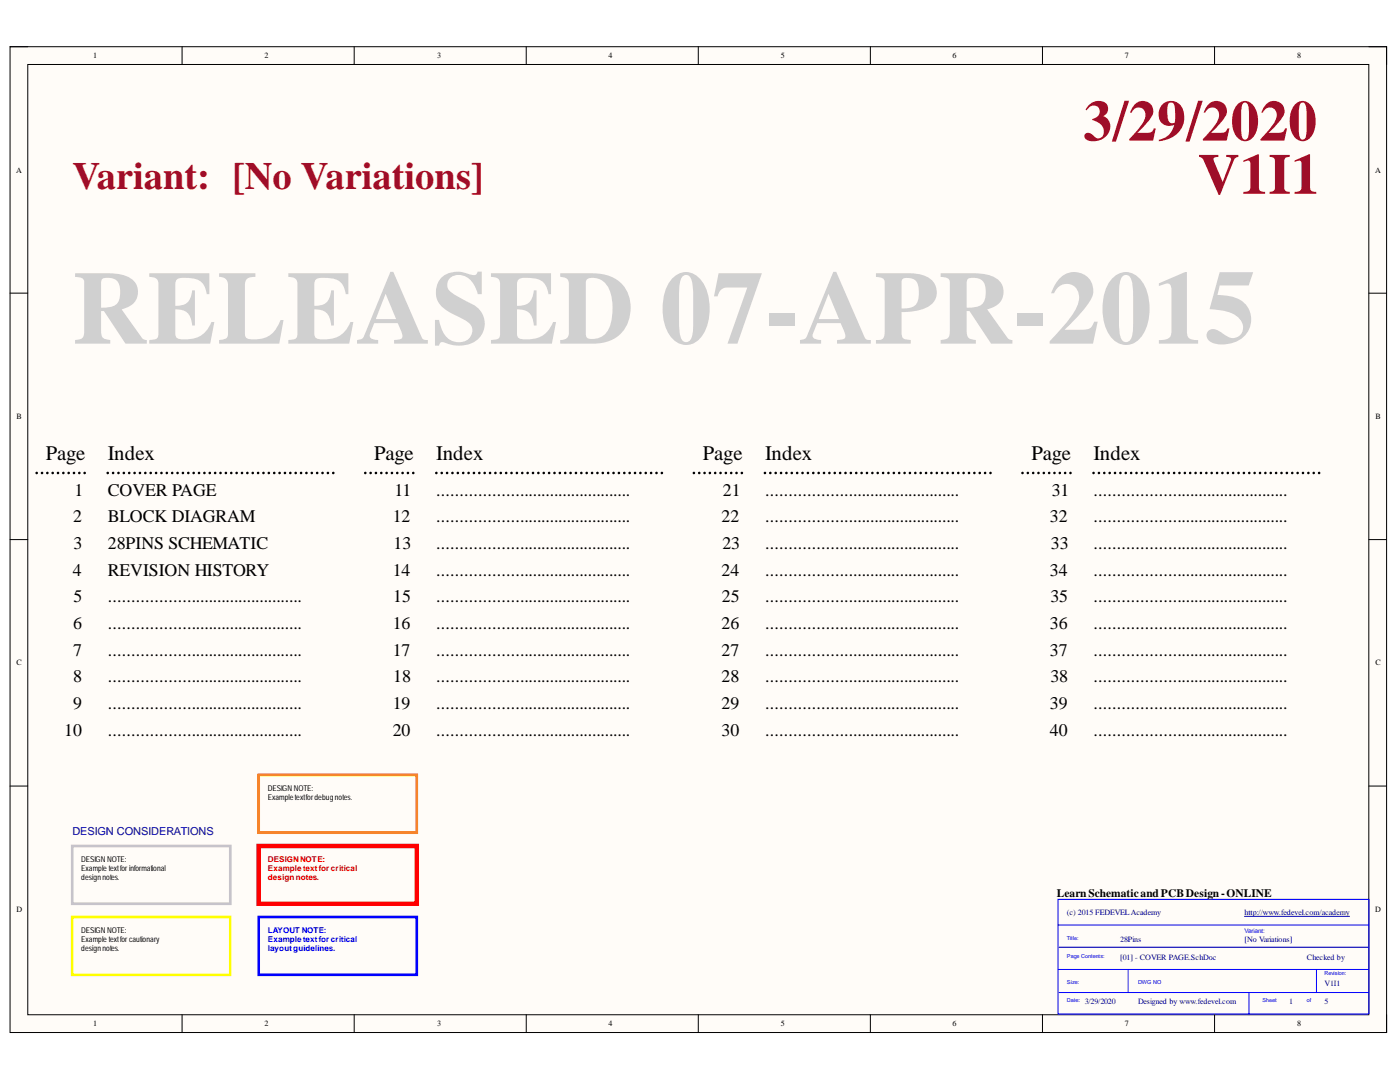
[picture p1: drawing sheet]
<svg xmlns="http://www.w3.org/2000/svg" width="279mm" height="216mm" viewBox="0 0 279 216" stroke-linecap="round" stroke-linejoin="round" font-family="sans-serif">
<defs><g id="words">
<text font-size="20.8" fill="#d0d0d0" x="14.4" y="68.6">RELEASED 07-APR-2015</text>
<g font-size="11.5" fill="#9e0e29">
<text x="216.2" y="28">3/29/2020</text>
<text x="239.1" y="38.7">V1I1</text>
</g>
<text font-size="7.7" fill="#9e0e29" x="14.4" y="37.7">Variant: [No Variations]</text>
<g font-size="4.1">
<text x="9.1" y="91.7">Page</text>
<text x="21.5" y="91.7">Index</text>
<text x="74.7" y="91.7">Page</text>
<text x="87.1" y="91.7">Index</text>
<text x="140.3" y="91.7">Page</text>
<text x="152.7" y="91.7">Index</text>
<text x="205.8" y="91.7">Page</text>
<text x="218.2" y="91.7">Index</text>
</g>
<g font-size="3.5">
<text x="14.9" y="98.9">1</text>
<text x="21.5" y="98.9">COVER PAGE</text>
<text x="78.7" y="98.9">11</text>
<text x="87.1" y="98.9">............................................</text>
<text x="144.3" y="98.9">21</text>
<text x="152.7" y="98.9">............................................</text>
<text x="209.9" y="98.9">31</text>
<text x="218.2" y="98.9">............................................</text>
<text x="14.6" y="104.2">2</text>
<text x="21.5" y="104.2">BLOCK DIAGRAM</text>
<text x="78.4" y="104.2">12</text>
<text x="87.1" y="104.2">............................................</text>
<text x="144" y="104.2">22</text>
<text x="152.7" y="104.2">............................................</text>
<text x="209.5" y="104.2">32</text>
<text x="218.2" y="104.2">............................................</text>
<text x="14.7" y="109.5">3</text>
<text x="21.5" y="109.5">28PINS SCHEMATIC</text>
<text x="78.5" y="109.5">13</text>
<text x="87.1" y="109.5">............................................</text>
<text x="144.2" y="109.5">23</text>
<text x="152.7" y="109.5">............................................</text>
<text x="209.7" y="109.5">33</text>
<text x="218.2" y="109.5">............................................</text>
<text x="14.5" y="114.8">4</text>
<text x="21.5" y="114.8">REVISION HISTORY</text>
<text x="78.4" y="114.8">14</text>
<text x="87.1" y="114.8">............................................</text>
<text x="144" y="114.8">24</text>
<text x="152.7" y="114.8">............................................</text>
<text x="209.5" y="114.8">34</text>
<text x="218.2" y="114.8">............................................</text>
<text x="14.6" y="125.5">6</text>
<text x="14.7" y="120.2">5</text>
<text x="21.5" y="120.2">............................................</text>
<text x="21.5" y="125.5">............................................</text>
<text x="78.4" y="125.5">16</text>
<text x="78.5" y="120.2">15</text>
<text x="87.1" y="120.2">............................................</text>
<text x="87.1" y="125.5">............................................</text>
<text x="144" y="125.5">26</text>
<text x="144.1" y="120.2">25</text>
<text x="152.7" y="120.2">............................................</text>
<text x="152.7" y="125.5">............................................</text>
<text x="209.5" y="125.5">36</text>
<text x="209.6" y="120.2">35</text>
<text x="218.2" y="120.2">............................................</text>
<text x="218.2" y="125.5">............................................</text>
<text x="14.6" y="130.8">7</text>
<text x="21.5" y="130.8">............................................</text>
<text x="78.4" y="130.8">17</text>
<text x="87.1" y="130.8">............................................</text>
<text x="144" y="130.8">27</text>
<text x="152.7" y="130.8">............................................</text>
<text x="209.5" y="130.8">37</text>
<text x="218.2" y="130.8">............................................</text>
<text x="14.6" y="136.1">8</text>
<text x="21.5" y="136.1">............................................</text>
<text x="78.5" y="136.1">18</text>
<text x="87.1" y="136.1">............................................</text>
<text x="144" y="136.1">28</text>
<text x="152.7" y="136.1">............................................</text>
<text x="209.6" y="136.1">38</text>
<text x="218.2" y="136.1">............................................</text>
<text x="14.6" y="141.4">9</text>
<text x="21.5" y="141.4">............................................</text>
<text x="78.4" y="141.4">19</text>
<text x="87.1" y="141.4">............................................</text>
<text x="144" y="141.4">29</text>
<text x="152.7" y="141.4">............................................</text>
<text x="209.5" y="141.4">39</text>
<text x="218.2" y="141.4">............................................</text>
<text x="12.8" y="146.8">10</text>
<text x="21.5" y="146.8">............................................</text>
<text x="78.4" y="146.8">20</text>
<text x="87.1" y="146.8">............................................</text>
<text x="144" y="146.8">30</text>
<text x="152.7" y="146.8">............................................</text>
<text x="209.5" y="146.8">40</text>
<text x="218.2" y="146.8">............................................</text>
</g>
<text font-size="2.3" x="210.9" y="178.9">Learn Schematicand PCBDesign-ONLINE</text>
<text font-size="2.2" fill="#000080" x="14.4" y="166.5">DESIGN CONSIDERATIONS</text>
<g font-size="1.6">
<text x="18.6" y="11.7">1</text>
<text x="52.8" y="11.7">2</text>
<text x="87.2" y="11.7">3</text>
<text x="121.5" y="11.7">4</text>
<text x="155.8" y="11.7">5</text>
<text x="190.1" y="11.7">6</text>
<text x="224.5" y="11.7">7</text>
<text x="258.9" y="11.7">8</text>
<text x="3.2" y="34.5">A</text>
<text x="274.4" y="34.5">A</text>
<text x="3.3" y="83.6">B</text>
<text x="274.5" y="83.6">B</text>
<text x="3.3" y="132.7">C</text>
<text x="274.5" y="132.7">C</text>
<text x="53.5" y="157.8">DESIGN NOTE:</text>
<text x="53.5" y="159.6">Exampletextfordebugnotes.</text>
<text x="16.2" y="172">DESIGN NOTE:</text>
<text x="16.2" y="173.8">Exampletextforinformational</text>
<text x="16.2" y="175.6">designnotes.</text>
<text x="3.3" y="182">D</text>
<text x="274.4" y="182">D</text>
<text x="16.2" y="186.2">DESIGN NOTE:</text>
<text x="16.2" y="188">Exampletextforcautionary</text>
<text x="16.2" y="189.8">designnotes.</text>
<text x="18.6" y="204.8">1</text>
<text x="52.8" y="204.8">2</text>
<text x="87.2" y="204.8">3</text>
<text x="121.5" y="204.8">4</text>
<text x="155.8" y="204.8">5</text>
<text x="190.1" y="204.8">6</text>
<text x="224.5" y="204.8">7</text>
<text x="258.9" y="204.8">8</text>
</g>
<g font-size="1.6" fill="#f00">
<text x="53.5" y="172">DESIGNNOTE:</text>
<text x="53.5" y="173.8">Example textfor critical</text>
<text x="53.5" y="175.6">design notes.</text>
</g>
<g font-size="1.6" fill="#000080">
<text x="212.9" y="182.7">(c) 2015 FEDEVELAcademy</text>
<text x="248.4" y="182.7">http://www.fedevel.com/academy</text>
<text x="223.6" y="191.5">[01] - COVER PAGE.SchDoc</text>
<text x="223.6" y="188">28Pins</text>
<text x="248.4" y="188">[No Variations]</text>
<text x="260.8" y="191.5">Checked by</text>
<text x="264.4" y="196.8">V1I1</text>
<text x="216.5" y="200.3">3/29/2020</text>
<text x="227.1" y="200.3">Designed by www.fedevel.com</text>
<text x="257.3" y="200.3">1</text>
<text x="264.4" y="200.3">5</text>
</g>
<g font-size="1.6" fill="#00f">
<text x="53.5" y="186.2">LAYOUT NOTE:</text>
<text x="53.5" y="188">Example textfor critical</text>
<text x="53.5" y="189.8">layoutguidelines.</text>
</g>
<text font-size="1.3" fill="#00f" x="248.4" y="186.2">Variant:</text>
<g font-size="1.1" fill="#00f">
<text x="212.9" y="187.6">Title:</text>
<text x="212.9" y="191.1">Page Contents:</text>
<text x="212.9" y="196.4">Size:</text>
<text x="227.1" y="196.4">DWG NO</text>
<text x="264.4" y="194.6">Revision:</text>
<text x="212.9" y="199.9">Date:</text>
<text x="251.9" y="199.9">Sheet</text>
<text x="260.8" y="199.9">of</text>
</g>
</g></defs>
<path d="M2 9.3h274.7v196.7h-274.7z" fill-rule="evenodd" fill="#fffcf8"/>
<path d="M2 9.3h274.7v196.7h-274.7z" fill="none" stroke="#000" stroke-width=".2"/>
<path d="M5.5 12.9h267.7v189.6h-267.7z" fill-rule="evenodd" fill="#fffcf8"/>
<g fill="none" stroke="#000" stroke-width=".2">
<path d="M2 9.3h3.5M5.5 12.9h267.7v189.6h-267.7zM36.3 9.3v3.6M70.7 9.3v3.6M105 9.3v3.6M139.4 9.3v3.6M173.7 9.3v3.6M208 9.3v3.6M242.4 9.3v3.6M273.2 9.3h3.5v3.6M2 58.5h3.5M273.2 58.5h3.5"/>
<path d="M2 107.7h3.5M273.2 107.7h3.5M2 156.8h3.5M273.2 156.8h3.5M36.3 202.5v3.5M70.7 202.5v3.5M105 202.5v3.5M139.4 202.5v3.5M173.7 202.5v3.5M208 202.5v3.5M242.4 202.5v3.5M276.7 202.5v3.5"/>
</g>
<path d="M211.2 179.4h62v22.9h-62zM211.2 184.6h62M211.2 193.4h62M211.3 198h61.9M211.3 189h61.9M225.2 193.4v4.6M249.3 198v4.5M262.7 193.4v4.6" fill="none" stroke="#00f" stroke-width=".2"/>
<path d="M248.4 182.8h20.9" fill="none" stroke="#000080" stroke-width=".2"/>
<g fill="none" stroke="#000" stroke-width=".53">
<path d="M7.3 94.4h.1M8.4 94.4h.1M9.4 94.4h.1M10.5 94.4h.1M11.6 94.4h.1M12.6 94.4h.1M13.7 94.4h.1M14.8 94.4h.1M15.8 94.4h.1M16.9 94.4h.1M21.5 94.4h.1M22.6 94.4h.1"/>
<path d="M23.6 94.4h.1M24.7 94.4h.1M25.8 94.4h.1M26.9 94.4h.1M27.9 94.4h.1M29 94.4h.1M30.1 94.4h.1M31.1 94.4h.1M32.2 94.4h.1M33.3 94.4h.1M34.4 94.4h.1M35.4 94.4h.1"/>
<path d="M36.5 94.4h.1M37.6 94.4h.1M38.6 94.4h.1M39.7 94.4h.1M40.8 94.4h.1M41.9 94.4h.1M42.9 94.4h.1M44 94.4h.1M45.1 94.4h.1M46.1 94.4h.1M47.2 94.4h.1M48.3 94.4h.1"/>
<path d="M49.4 94.4h.1M50.4 94.4h.1M51.5 94.4h.1M52.6 94.4h.1M53.6 94.4h.1M54.7 94.4h.1M55.8 94.4h.1M56.9 94.4h.1M57.9 94.4h.1M59 94.4h.1M60.1 94.4h.1M61.1 94.4h.1"/>
<path d="M62.2 94.4h.1M63.3 94.4h.1M64.4 94.4h.1M65.4 94.4h.1M66.5 94.4h.1M72.9 94.4h.1M74 94.4h.1M75 94.4h.1M76.1 94.4h.1M77.1 94.4h.1M78.2 94.4h.1M79.3 94.4h.1"/>
<path d="M80.3 94.4h.1M81.4 94.4h.1M82.5 94.4h.1M87.1 94.4h.1M88.2 94.4h.1M89.2 94.4h.1M90.3 94.4h.1M91.4 94.4h.1M92.4 94.4h.1M93.5 94.4h.1M94.6 94.4h.1M95.7 94.4h.1"/>
<path d="M96.7 94.4h.1M97.8 94.4h.1M98.9 94.4h.1M99.9 94.4h.1M101 94.4h.1M102.1 94.4h.1M103.2 94.4h.1M104.2 94.4h.1M105.3 94.4h.1M106.4 94.4h.1M107.4 94.4h.1M108.5 94.4h.1"/>
<path d="M109.6 94.4h.1M110.7 94.4h.1M111.7 94.4h.1M112.8 94.4h.1M113.9 94.4h.1M114.9 94.4h.1M116 94.4h.1M117.1 94.4h.1M118.2 94.4h.1M119.2 94.4h.1M120.3 94.4h.1M121.4 94.4h.1"/>
<path d="M122.4 94.4h.1M123.5 94.4h.1M124.6 94.4h.1M125.7 94.4h.1M126.7 94.4h.1M127.8 94.4h.1M128.9 94.4h.1M129.9 94.4h.1M131 94.4h.1M132.1 94.4h.1M138.5 94.4h.1M139.5 94.4h.1"/>
<path d="M140.6 94.4h.1M141.7 94.4h.1M142.7 94.4h.1M143.8 94.4h.1M144.9 94.4h.1M145.9 94.4h.1M147 94.4h.1M148 94.4h.1M152.7 94.4h.1M153.7 94.4h.1M154.8 94.4h.1M155.9 94.4h.1"/>
<path d="M156.9 94.4h.1M158 94.4h.1M159.1 94.4h.1M160.2 94.4h.1M161.2 94.4h.1M162.3 94.4h.1M163.4 94.4h.1M164.4 94.4h.1M165.5 94.4h.1M166.6 94.4h.1M167.7 94.4h.1M168.7 94.4h.1"/>
<path d="M169.8 94.4h.1M170.9 94.4h.1M171.9 94.4h.1M173 94.4h.1M174.1 94.4h.1M175.2 94.4h.1M176.2 94.4h.1M177.3 94.4h.1M178.4 94.4h.1M179.4 94.4h.1M180.5 94.4h.1M181.6 94.4h.1"/>
<path d="M182.7 94.4h.1M183.7 94.4h.1M184.8 94.4h.1M185.9 94.4h.1M187 94.4h.1M188 94.4h.1M189.1 94.4h.1M190.2 94.4h.1M191.2 94.4h.1M192.3 94.4h.1M193.4 94.4h.1M194.4 94.4h.1"/>
<path d="M195.5 94.4h.1M196.6 94.4h.1M197.7 94.4h.1M204.1 94.4h.1M205.1 94.4h.1M206.2 94.4h.1M207.2 94.4h.1M208.3 94.4h.1M209.4 94.4h.1M210.4 94.4h.1M211.5 94.4h.1M212.6 94.4h.1"/>
<path d="M213.6 94.4h.1M218.2 94.4h.1M219.3 94.4h.1M220.4 94.4h.1M221.5 94.4h.1M222.5 94.4h.1M223.6 94.4h.1M224.7 94.4h.1M225.7 94.4h.1M226.8 94.4h.1M227.9 94.4h.1M229 94.4h.1"/>
<path d="M230 94.4h.1M231.1 94.4h.1M232.2 94.4h.1M233.2 94.4h.1M234.3 94.4h.1M235.4 94.4h.1M236.5 94.4h.1M237.5 94.4h.1M238.6 94.4h.1M239.7 94.4h.1M240.7 94.4h.1M241.8 94.4h.1"/>
<path d="M242.9 94.4h.1M244 94.4h.1M245 94.4h.1M246.1 94.4h.1M247.2 94.4h.1M248.2 94.4h.1M249.3 94.4h.1M250.4 94.4h.1M251.5 94.4h.1M252.5 94.4h.1M253.6 94.4h.1M254.7 94.4h.1"/>
<path d="M255.7 94.4h.1M256.8 94.4h.1M257.9 94.4h.1M259 94.4h.1M260 94.4h.1M261.1 94.4h.1M262.2 94.4h.1M263.3 94.4h.1"/>
</g>
<path d="M14.4 168.8h31.6v11.5h-31.6z" fill="none" stroke="#c6c3c6" stroke-width=".53"/>
<path d="M14.4 183h31.6v11.5h-31.6z" fill="none" stroke="#ff0" stroke-width=".53"/>
<path d="M51.6 168.8h31.6v11.5h-31.6z" fill="none" stroke="#f00" stroke-width=".89"/>
<path d="M51.6 183h31.6v11.5h-31.6z" fill="none" stroke="#00f" stroke-width=".53"/>
<path d="M51.6 154.6h31.6v11.6h-31.6z" fill="none" stroke="#fd8300" stroke-width=".53"/>
<use href="#words"/>
</svg>
